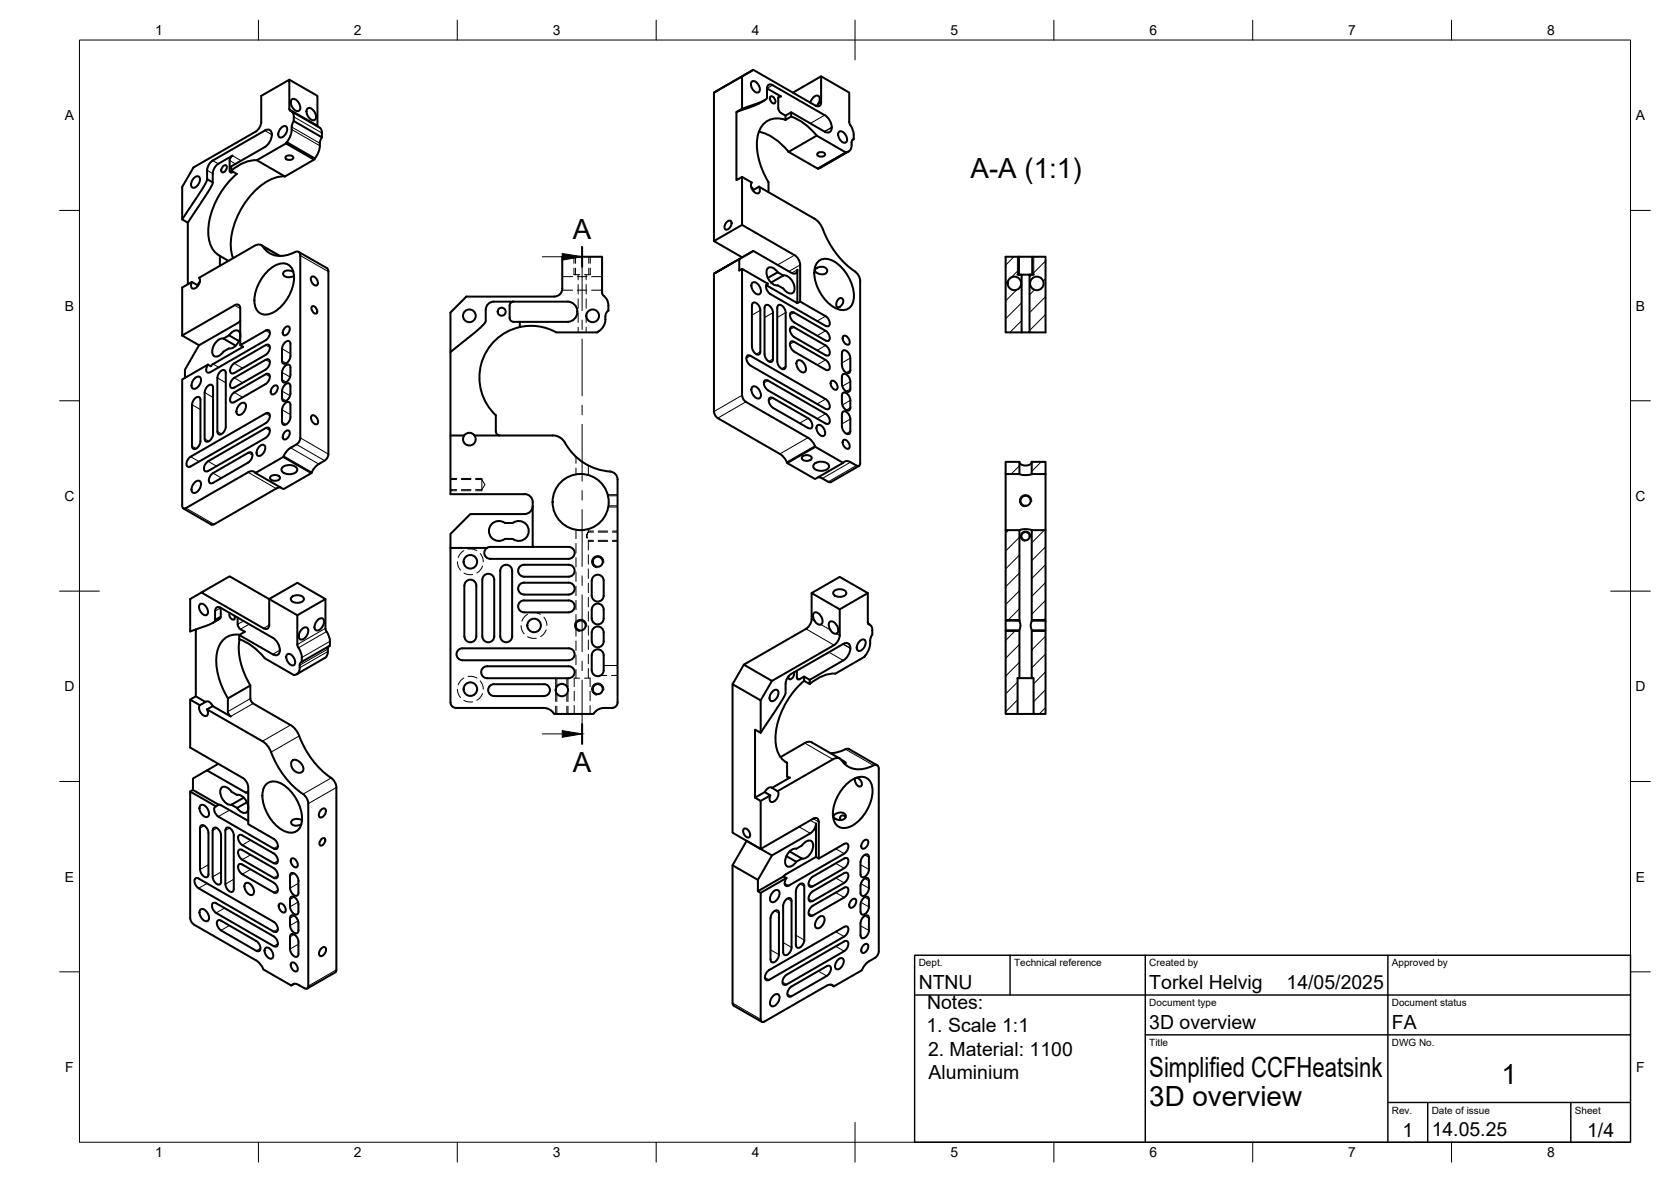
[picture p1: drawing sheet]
<svg xmlns="http://www.w3.org/2000/svg" width="420mm" height="297mm" viewBox="0 0 420 297" stroke-linecap="round" stroke-linejoin="round" font-family="sans-serif">
<defs><g id="words">
<g font-size="7">
<text x="244" y="44.8">A-A (1:1)</text>
<text x="144" y="60">A</text>
<text x="144" y="193.9">A</text>
<text x="289" y="270.6">Simplified CCFHeatsink</text>
<text x="377.5" y="272.3">1</text>
<text x="289" y="278.1">3D overview</text>
</g>
<g font-size="4.9">
<text x="231" y="248.5">NTNU</text>
<text x="289" y="248.5">Torkel Helvig</text>
<text x="323.5" y="248.5">14/05/2025</text>
<text x="233.1" y="253.5">Notes:</text>
<text x="233" y="259.4">1. Scale 1:1</text>
<text x="289" y="258.6">3D overview</text>
<text x="350" y="258.6">FA</text>
<text x="233.3" y="265.3">2. Material: 1100</text>
<text x="233.5" y="271.1">Aluminium</text>
<text x="352.6" y="285.7">1</text>
<text x="360" y="285.5">14.05.25</text>
<text x="399.1" y="285.7">1/4</text>
</g>
<g font-size="3.5">
<text x="39" y="8.8">1</text>
<text x="89" y="8.8">2</text>
<text x="139" y="8.8">3</text>
<text x="189" y="8.8">4</text>
<text x="239" y="8.8">5</text>
<text x="289" y="8.8">6</text>
<text x="339" y="8.8">7</text>
<text x="389" y="8.8">8</text>
<text x="16.3" y="30.2">A</text>
<text x="411.3" y="30.2">A</text>
<text x="16.3" y="78">B</text>
<text x="411.3" y="78">B</text>
<text x="16.2" y="125.9">C</text>
<text x="411.2" y="125.9">C</text>
<text x="16.2" y="173.7">D</text>
<text x="411.2" y="173.7">D</text>
<text x="16.3" y="221.6">E</text>
<text x="411.3" y="221.6">E</text>
<text x="16.4" y="269.4">F</text>
<text x="411.4" y="269.4">F</text>
<text x="39" y="290.8">1</text>
<text x="89" y="290.8">2</text>
<text x="139" y="290.8">3</text>
<text x="189" y="290.8">4</text>
<text x="239" y="290.8">5</text>
<text x="289" y="290.8">6</text>
<text x="339" y="290.8">7</text>
<text x="389" y="290.8">8</text>
</g>
<g font-size="2.5">
<text x="231" y="242.9">Dept.</text>
<text x="255" y="242.9">Technical reference</text>
<text x="289" y="242.9">Created by</text>
<text x="350" y="242.9">Approved by</text>
<text x="289" y="252.8">Document type</text>
<text x="350" y="252.8">Document status</text>
<text x="289" y="262.9">Title</text>
<text x="350" y="262.9">DWG No.</text>
<text x="350" y="279.9">Rev.</text>
<text x="360" y="279.9">Date of issue</text>
<text x="396" y="279.9">Sheet</text>
</g>
</g></defs>
<!-- layer: Visible -->
<g fill="none" stroke="#000" stroke-width=".51">
<path d="M189.4 17.6l-2.8 1.6M206.5 19.2l7 4.1 .1 7.6a6.1 6.1 0 0 1 1.1 4.1M70.7 32.1a.82 .82 0 0 1 1.5 0 2.08 2.08 0 0 1-1.8 2.5 1.38 1.38 0 0 1 0-2.1zM71.8 39.4l1-.4a.73 .73 0 0 1 .9 .8l-.9 .4a.73 .73 0 0 1-1-.8zM71.9 36l.2-.3 7.1 4.1-.2 .3M72.7 27.4l.3 .5a1.33 1.33 0 0 1 .9 1.4v1.1M72.7 27.4v-7.4l-7 4.1-.1 7-.3 .9-.7 .8-16 9.3-2.8 4.9v8.1l1.4 .9v15.4M72.7 20l7.1 4.1 .1 7.7M73.3 28l7 4.1a1.5 1.5 0 0 1 .6 1.3v1.1M73.3 25a1.47 1.47 0 0 1 2 1.1 1.3 1.3 0 0 1-.3 1.8 2.11 2.11 0 0 1-1.7-2.9zM73.9 30.4l7 4.1M73.9 30.4l-.5 1.1a5.8 5.8 0 0 1-1.3 4.2"/>
<path d="M77.3 27.3a1.47 1.47 0 0 1 1.9 1.1 1.3 1.3 0 0 1-.2 1.8 2.11 2.11 0 0 1-1.7-2.9zM80.4 36.6l-.3 1.6-.9 1.6M81 34.5l-.5 1.1-.1 1M179.5 23.3l9.9-5.7 15.7 8.9a.86 .86 0 0 0 1 .1 .86 .86 0 0 0 .4-.9M179.5 23.3l7.1-4.1v8.1l-1.4 .9v17.1l1.4-.8v12l-7.1 4.1zM189 20.5a1.38 1.38 0 0 1 1.8 1.1 .96 .96 0 0 1 .3 1 .96 .96 0 0 1-.8 .7 2.08 2.08 0 0 1-1.3-2.8zM190.8 33.1a13.5 13.5 0 0 1 7.5 5.1M192.2 25.2a19 19 0 0 1-5.2 2.3l-1.8 .7M192.8 22.2l.1 2.3-.5 .6-5.8 2.2M192.8 22.2l3.6 2-.3-.1-.4 .3v3.1a2.5 2.5 0 0 0 1.8 1.5M193.8 24.2a1.16 1.16 0 0 1 1 1.8 1.16 1.16 0 0 1-1-1.8zM194.3 21.4l13.1 7.5a3.4 3.4 0 0 1 1.5 4 1.09 1.09 0 0 1-1.5 .2l-8.5-4.9"/>
<path d="M194.3 21.4a.86 .86 0 0 0-1-.1 .86 .86 0 0 0-.4 .9M197.5 30.1a5.1 5.1 0 0 0-7.1 4.5 17.6 17.6 0 0 0 2.8 11.2v2.5M197.5 29l1.4-.8v1.1l-1.4 .8zM198.9 29.3a14.4 14.4 0 0 1 6.5 4.8M199.4 23.3l7.1-4.1v6.5M203.8 25.8a1.8 1.8 0 0 1 2-1.6 1.99 1.99 0 0 1-.5 2.5M205.4 34.1l7.3 4.2-7.1 4.1-7.3-4.2M205.4 34.1l-7.1 4.1M205.5 38.6l1-.4a.73 .73 0 0 1 .9 .8l-.9 .4a.73 .73 0 0 1-1-.8zM211 33.1a1.38 1.38 0 0 1 1.8 1.1 .96 .96 0 0 1 .3 1 .96 .96 0 0 1-.9 .7 2.08 2.08 0 0 1-1.2-2.8zM212.9 38.2l-7.1 4.1M213.4 38.1l-7.6 4.2"/>
<path d="M214.7 35l-.4 .2M214.7 35l-.4 .3-.2 .5a1.84 1.84 0 0 1-1.3 2.5h-.1M48.8 44.7a.82 .82 0 0 1 1.4 0 2.08 2.08 0 0 1-1.7 2.5 1.38 1.38 0 0 1 0-2.1zM52.1 42.8v2.3l-.2 .6-6.1 9.4M52.1 45l1.4 .8M52.1 42.8l.4-1.4 1-1.1 13.1-7.5a1.08 1.08 0 0 1 1.3-.1 1.08 1.08 0 0 1 .4 1.2 3.9 3.9 0 0 1-1.7 3.1l-8.5 4.8v1.1l1.4 .8M53.5 43.6v2.3l-.2 .6-6.1 9.5M54.9 41.2l3.6-2.1-.7 .9-.1 2.9 .2 .4 .7-.1M54.9 41.1l-1 1.1-.4 1.4M56.1 41.8l.7-.3a1.16 1.16 0 0 1-1 1.8 1.01 1.01 0 0 1 .3-1.5zM59.6 43.7a20.4 20.4 0 0 0-7.2 15.2 6.2 6.2 0 0 0 2.9 5.4M64.6 40.3l7.3-4.2 7.1 4-7.4 4.3z"/>
<path d="M64.6 40.3a9.4 9.4 0 0 0-6.5 2.6M71.7 44.3a11.9 11.9 0 0 0-9 5.2 19 19 0 0 0-4.6 13.5l.5 1.9M182.8 55.8a.65 .65 0 0 1 1.1-.1 1.54 1.54 0 0 1-1.5 2 1.42 1.42 0 0 1 .4-1.9zM186.6 56.5l13.2 7.6 .7 .6 .5 .9 .2 1v9.2l6.4 3.7 .8 .9a.9 .9 0 0 1 .3 1 .9 .9 0 0 1-.8 .6l-14.2-8.1a1.98 1.98 0 0 1-.9-2.5l.3-.1M186.6 44.5l2.4 1.4a1.94 1.94 0 0 0 1.7 2.7 1.17 1.17 0 0 0 .1-1.7M190.8 46.9l14 8 .8 .7 .8 .9a25.4 25.4 0 0 0 7.7 11.1l1.5 1.3 .5 .8 .2 .9v45.8l-.3 .6h-.7a3.7 3.7 0 0 0-2.6-1.1l-.6 .3M190.8 46.9l-1.4 .8-.5-.8M205.8 42.3l-.2 .1M50.1 69.8l13.9-8a1.72 1.72 0 0 1 2.7 .9 5.6 5.6 0 0 0 6.5 1.1l1-.5a.84 .84 0 0 1 .9 0 .84 .84 0 0 1 .4 .9v45.8l-.4 1.1-.5 .6M50.1 69.8a1.94 1.94 0 0 1-1.7 2.7 1.17 1.17 0 0 1-.1-1.7M50.2 70.8l-.5 .9-1.5-.8-2.4 1.4v12M57.4 65.6l-2.1-1.3v2.5"/>
<path d="M59 76.7l-13.2 7.6M59 76.7a.86 .86 0 0 1 1-.1 .86 .86 0 0 1 .4 .9M60.4 77.5v9.2l6.4-3.6 .6-.2a1.29 1.29 0 0 1 0 2l-.6 .6-13.9 8a.7 .7 0 0 1-.9 0 .7 .7 0 0 1-.1-.9l.4-1M65.7 61.6l4.7 2.7M67.4 68.1a4.9 4.9 0 0 1 4.8-1.7 3.8 3.8 0 0 1 1.7 4.3 10.7 10.7 0 0 1-5.8 8.1 2.78 2.78 0 0 1-4.1-2.3 10.5 10.5 0 0 1 3.4-8.4zM73.7 68.3a1.64 1.64 0 0 0-2.5 .5 1.8 1.8 0 0 0 2.7 .5M75.1 63.3l7 4.1M78.4 69.5a1.45 1.45 0 0 1 1.3 2.2 1.45 1.45 0 0 1-1.3-2.2zM78.5 77a1.21 1.21 0 0 1 1.1 1.8 1.21 1.21 0 0 1-1.1-1.8zM82.2 67.4l.3 .3 .1 .6v45.8l-.2 .8-.8 .9M129.1 75.8a1.01 1.01 0 0 0-1 1v3.1a1.01 1.01 0 0 0 1 1M139.4 74.5h-22.1l-4 4v45.7h18.6"/>
<path d="M145.1 78.3a2.47 2.47 0 0 1-2.4 2.6h-13.6M145.2 78.3a2.48 2.48 0 0 0-2.6-2.5h-18.4a2 2 0 0 0-2 2v2.9l-.3 .5-2.5 2.4-6.1 4.9M151.4 73.5v-9h-10v8a2 2 0 0 1-2 2M151.4 73.5l.4 .8M151.8 74.3l.9 1.1a4.7 4.7 0 0 1 .3 2.6M152.2 79.5v.7M153 78a1.75 1.75 0 0 0-.8 1.5M179.5 68.8v34.6l.4 1.1 .6 .6M179.5 60.6l7.1 4.1M186.6 67.6l-.7 .4v-2.9l3.5-2 9.7 5.5M189.2 71.1a1.47 1.47 0 0 1 1.9 1.1 1.3 1.3 0 0 1-.3 1.8 2.11 2.11 0 0 1-1.6-2.9zM189.4 63.1l-9.9 5.7 6.4-3.7"/>
<path d="M191.2 78l-.5-1.3a.9 .9 0 0 0-.6-.7 .9 .9 0 0 0-1 .4v10.8l.4 1.2a.9 .9 0 0 0 .7 .7 .9 .9 0 0 0 .9-.4l.1-10.7M192.3 77.3v-.3a.9 .9 0 0 1 .9-.4 .9 .9 0 0 1 .7 .7l.5 1.3-.1 12a.9 .9 0 0 1-.9 .3 .9 .9 0 0 1-.7-.7l-.4-1.2-.1-11.6M192.8 71.5l.3-.2-6.5-3.7v31.7l.4 1.1 .5 .6M195.4 77.4v13.4l.5 1.3a.9 .9 0 0 0 .7 .7 .9 .9 0 0 0 .9-.4l.1-.4M195.4 77.3l.1-.3a.9 .9 0 0 1 .9-.4 .9 .9 0 0 1 .7 .7l.5 1.3-.1 13.5M195.5 68.4l1.5 .8-3.1 1.8M195.5 68.4l-2.4 1.5M195.6 68.4a1.95 1.95 0 0 0-2.4-1.1 2.92 2.92 0 0 0 1.1 4.1l.4 .2a2.91 2.91 0 0 1 2.6 1.4 1.31 1.31 0 0 0 1.3 .8 1.31 1.31 0 0 0 1.1-.8 3.5 3.5 0 0 0-2.4-3.8h-.3M200.5 67.8v8.4l-7.9-4.5M200.5 67.8a.86 .86 0 0 1-.4 .9 .86 .86 0 0 1-1-.1M201.2 75.8l-.7 .4M205 67.6a1.95 1.95 0 0 1 3 .2 1.23 1.23 0 0 1-1.8 1.1 1.04 1.04 0 0 1-1.2-1.3z"/>
<path d="M205.9 65.6a3.8 3.8 0 0 1 4.6 .6 10.7 10.7 0 0 1 4.1 9.1 2.78 2.78 0 0 1-4 2.4 10.5 10.5 0 0 1-5.8-10.1l.3-.8zM210.9 75.1a.77 .77 0 0 1 1 .1 .77 .77 0 0 1 0 1.1 1.16 1.16 0 0 1-1.5 .8 1.73 1.73 0 0 1 .5-2zM255.8 69h4.1M256.2 64.5h3.3v4.5M256.2 64.5h-3.3v19h4M256.2 64.5v4.5M256.9 69v14.5h2v-14.5M259.5 64.5h3.4v19h-4M45.8 84.3l4.3 2.5M49 95.1a.88 .88 0 0 1 1.5 0 2.22 2.22 0 0 1-1.9 2.6 1.47 1.47 0 0 1 0-2.2zM52.2 97.1a.77 .77 0 0 1 1.3 0l.1 12-.5 1.2a.9 .9 0 0 1-.7 .7 .9 .9 0 0 1-.9-.4v-12l.2-.8zM52.3 91.6l-6.5 3.8 .1 32.1 .5 .3 .4-.1 15.6-9"/>
<path d="M54.7 95v13.4M54.7 94.9l.4-1.2a.9 .9 0 0 1 .7-.7 .9 .9 0 0 1 .9 .4l.1 13.8-.5 1.3a.9 .9 0 0 1-.7 .7 .9 .9 0 0 1-.9-.4v-.3M57.6 84.3l-1.4 .8 3.1 1.8M57.6 84.3l2.5 1.4M57.6 84.3a1.95 1.95 0 0 1 2.4-1.1 2.92 2.92 0 0 1-1.2 4l-.4 .3a2.91 2.91 0 0 0-2.6 1.3 1.31 1.31 0 0 1-1.2 .8 1.31 1.31 0 0 1-1.2-.8 3.5 3.5 0 0 1 2.4-3.8l.4 .1M58.6 98.9l8.2-4.9a.64 .64 0 0 1 .8 0 .64 .64 0 0 1 .3 .7l-.2 .8-.9 1-7.9 4.6a.64 .64 0 0 1-.7 0 .64 .64 0 0 1-.4-.7l.2-.8zM58.9 97.4a.64 .64 0 0 1-.7 .1 .64 .64 0 0 1-.4-.7l.2-.8 .9-1 7.9-4.6a.64 .64 0 0 1 .8-.1 .64 .64 0 0 1 .3 .7l-.2 .9-.9 .9-7.9 4.6M60.4 86.7l.7 .5-7.5 4.3-.6 .5-.7-.4M60.4 80.6l-.7 .6-9.7 5.6-3.5 6.1v2.1M66.8 89.2l.9-1a.9 .9 0 0 0 .2-1 .9 .9 0 0 0-.8-.6l-8.2 4.7-.9 1a.9 .9 0 0 0-.2 .9 .9 .9 0 0 0 .8 .7l8.2-4.7M68.7 97.2a.65 .65 0 0 1 1.1-.1 1.54 1.54 0 0 1-1.5 2 1.42 1.42 0 0 1 .4-1.9zM70.9 98.3l.5-1.3a.9 .9 0 0 1 .7-.7 .9 .9 0 0 1 .9 .4 5.9 5.9 0 0 1-.2 3l-.2 .4a.9 .9 0 0 1-.7 .7 .9 .9 0 0 1-.9-.3l-.1-2.2"/>
<path d="M71.7 82.3a.65 .65 0 0 1 1.1 0 1.54 1.54 0 0 1-1.5 1.9 1.42 1.42 0 0 1 .4-1.9zM73 89.5l-.4 1.2a.9 .9 0 0 1-.7 .7 .9 .9 0 0 1-.9-.4l-.1-3.4 .5-1.2a.9 .9 0 0 1 .7-.7 .9 .9 0 0 1 .9 .4v3.4M73 94.2l-.4 1.2a.9 .9 0 0 1-.7 .7 .9 .9 0 0 1-.9-.3 5.8 5.8 0 0 1 .1-3.1l.3-.4a.9 .9 0 0 1 .7-.7 .9 .9 0 0 1 .9 .4v2.2M130.7 80.9v1.3M139.8 83.5a13 13 0 0 0-16.8 3.7 13 13 0 0 0 1.7 17.2M152.2 80.2a4.2 4.2 0 0 1-2 3.3h-10.4M188.7 91.9l18.9 10.9M188.7 91.9l-.8-1a.9 .9 0 0 1-.3-1 .9 .9 0 0 1 .8-.6l19.2 11 .8 1a.9 .9 0 0 1 .3 .9 .9 .9 0 0 1-.8 .7l-.3-.2M189.2 97.2a1.47 1.47 0 0 1 1.9 1.1 1.3 1.3 0 0 1-.3 1.8 2.11 2.11 0 0 1-1.6-2.9zM192.2 95.7a.63 .63 0 0 1 .9-.1l14.5 8.4 .8 1a.9 .9 0 0 1 .3 .9 .9 .9 0 0 1-.8 .6l-14.8-8.4a2.02 2.02 0 0 1-.9-2.4zM199.7 81l-.9-1a.9 .9 0 0 1-.2-1 .9 .9 0 0 1 .7-.6l8.3 4.7 .8 1a.9 .9 0 0 1 .3 1 .9 .9 0 0 1-.8 .6l-8.2-4.7M199.7 88.3l-.9-1a.9 .9 0 0 1-.2-.9 .9 .9 0 0 1 .7-.6l8.3 4.7 .8 .9a.9 .9 0 0 1 .3 1 .9 .9 0 0 1-.8 .6l-8.2-4.6"/>
<path d="M199.7 84.7l-.9-1a.9 .9 0 0 1-.2-1 .9 .9 0 0 1 .7-.6l8.3 4.7 .8 1a.9 .9 0 0 1 .3 1 .9 .9 0 0 1-.8 .6l-8.2-4.7M200.5 90.7a1.47 1.47 0 0 1 1.9 1.1 1.3 1.3 0 0 1-.2 1.8 2.11 2.11 0 0 1-1.7-2.9zM209.1 95.7a1.45 1.45 0 0 1 1.3 2.2 1.45 1.45 0 0 1-1.3-2.2zM211.7 96.5l.4 1.3a.9 .9 0 0 0 .7 .7 .9 .9 0 0 0 1-.4 5.8 5.8 0 0 0-.2-3l-.2-.4a.9 .9 0 0 0-.7-.7 .9 .9 0 0 0-.9 .3l-.1 2.2M212.1 84.4a1.45 1.45 0 0 1 1.3 2.2 1.45 1.45 0 0 1-1.3-2.2zM213.8 90l-.4-1.3a.9 .9 0 0 0-.7-.7 .9 .9 0 0 0-.9 .4l-.1 3.4 .4 1.3a.9 .9 0 0 0 .7 .7 .9 .9 0 0 0 1-.4v-3.4M50.4 100.5l-.1-.4a.9 .9 0 0 0-.9-.3 .9 .9 0 0 0-.7 .7l-.4 1.2v10.4a.65 .65 0 0 0 .3 .7 .65 .65 0 0 0 .7-.1l.9-1 .2-.8v-10.4M52.3 115.9l14.5-8.3a.64 .64 0 0 1 .8-.1 .64 .64 0 0 1 .3 .7l-.2 .8-.9 1-14.5 8.4M52.3 115.9a1.83 1.83 0 0 0-.7 2.5h.7M60.3 101.6a.88 .88 0 0 1 1.5 0 2.22 2.22 0 0 1-1.9 2.7 1.47 1.47 0 0 1 0-2.3zM65.3 112.2a.8 .8 0 0 1 1.4 0 2.02 2.02 0 0 1-1.7 2.4 1.35 1.35 0 0 1 0-2.1zM66.8 106.3l-18.9 10.9a.64 .64 0 0 1-.7 .1 .64 .64 0 0 1-.3-.7l.2-.8 .8-1"/>
<path d="M66.8 106.3l.9-1a.9 .9 0 0 0 .2-.9 .9 .9 0 0 0-.8-.6l-19.2 11M68 119.8a1.54 1.54 0 0 1 2.4 .3 1.45 1.45 0 0 1-2.5 0zM71 117.5a2.63 2.63 0 0 1 3.7 .3 1.63 1.63 0 0 1-1.9 1.4 1.63 1.63 0 0 1-2-1.4zM71.2 114.8l7.1 4.1-7 4-7.1-4M71.7 108.5a.65 .65 0 0 1 1.1-.1 1.54 1.54 0 0 1-1.5 2 1.42 1.42 0 0 1 .4-1.9zM73 104.8l-.4 1.3a.9 .9 0 0 1-.7 .7 .9 .9 0 0 1-.9-.4l-.1-3.4 .5-1.3a.9 .9 0 0 1 .7-.7 .9 .9 0 0 1 .9 .4v3.4M73.1 112.5l-1.2 1.1-.7 1.2-7 4.1-.1-.2a1.3 1.3 0 0 0-1.7 0M74.5 111.7l-1.4 .8M78.5 104.4a1.45 1.45 0 0 1 1.2 2.2 1.45 1.45 0 0 1-1.2-2.2zM81.6 115.8a5.5 5.5 0 0 0-3.2 2.9l-.1 .2M113.3 109.4h3.4M119.3 109.4h19.7a4 4 0 0 1 3.7 2.9 14 14 0 0 0 10.7 6.2"/>
<path d="M119.3 109.4a1.6 1.6 0 0 1-.2 2.1 1.6 1.6 0 0 1-2.2 0 1.6 1.6 0 0 1-.2-2.1M119.3 109.4a1.6 1.6 0 0 0-2.6 0M124.7 104.4v4a1.01 1.01 0 0 0 1 1M153.4 118.5a2 2 0 0 1 1.9 2v56a1.38 1.38 0 0 1-1.4 1.4 5.8 5.8 0 0 0-3.4 .4l-1.1 .9M180.5 105.1l15.6 9M187.5 101l15.7 9 1.1 1 .7 1.3 7 4 .1-.1M194.3 100l8.9 5.1 .9 1a.9 .9 0 0 1 .2 1 .9 .9 0 0 1-.8 .6l-9.2-5.2M194.3 100a.64 .64 0 0 0-.7-.1 .64 .64 0 0 0-.3 .7l.2 .9 .8 1M201.7 114.8a1.54 1.54 0 0 1 2.4 .3 1.45 1.45 0 0 1-2.5 0zM204.7 116.7a2.63 2.63 0 0 1 3.7 .3 1.63 1.63 0 0 1-1.9 1.3 1.63 1.63 0 0 1-2-1.3zM205 112.3l-7.1 4.1-.7-1.3-1.1-1M205.5 106.9a1.34 1.34 0 0 1 1.8 1 .94 .94 0 0 1 .2 1 .94 .94 0 0 1-.8 .7 2.02 2.02 0 0 1-1.2-2.7z"/>
<path d="M205.7 120l1.1 .2M211.9 103.5a1.28 1.28 0 0 1 1.7 1l.2 .8v3.4a.9 .9 0 0 1-1 .4 .9 .9 0 0 1-.7-.7l-.4-1.2v-3.1zM212 116.3l-7.1 4.1-7-4M212.1 110.6a1.45 1.45 0 0 1 1.3 2.1 1.45 1.45 0 0 1-1.3-2.1zM213.8 100.6l-.4-1.2a.9 .9 0 0 0-.7-.7 .9 .9 0 0 0-.9 .3 5.3 5.3 0 0 0 .1 3.1l.2 .4a.9 .9 0 0 0 .7 .7 .9 .9 0 0 0 1-.4v-2.2M216 117.1l-7.1 4-.4 .1-1.7-1M252.9 116.1h3.4v3h-3.4zM252.9 119.1v14.1M256.3 119.1a4.5 4.5 0 0 0 3.1 0M256.3 116.1a1.82 1.82 0 0 0 2.9 .5l.2-.5M259.4 116.1h3.5v3h-3.5zM262.9 119.1v14.1"/>
<path d="M49 121.2a.88 .88 0 0 1 1.5 0 2.22 2.22 0 0 1-1.9 2.7 1.47 1.47 0 0 1 0-2.3zM53.6 121.3a.64 .64 0 0 1-.8 .1 .64 .64 0 0 1-.3-.7l.2-.8 .9-1 8.8-5.1 .7-.1a1.29 1.29 0 0 1-.1 1.9l-.6 .6-8.8 5.2M70.5 122.5l-1.1 .3-15.8 9.1-.4-.1-7.1-4M122.4 137.7h-9.1v38.9a1.39 1.39 0 0 0 1.3 1.3M126.9 131.4h2a2.51 2.51 0 0 1 3.4 .3 2.51 2.51 0 0 1 0 3.4 2.51 2.51 0 0 1-3.4 .3M126.9 135.4h2M126.9 131.4a2.51 2.51 0 0 0-3.3 .3 2.51 2.51 0 0 0 0 3.4 2.51 2.51 0 0 0 3.3 .3M131.9 124.2a2 2 0 0 1 2 2v11.2h9.1a1.49 1.49 0 0 1 1.5 1.5 1.49 1.49 0 0 1-1.5 1.5h-19.7a1.5 1.5 0 0 1-1.5-1.5 1.5 1.5 0 0 1 1.5-1.5h10.6M133.9 127.2a2 2 0 0 1-2 2h-13.6l-5 5v3.5M252.9 133.2h3.4v22.8h-3.4zM256.3 133.2a4.5 4.5 0 0 1 3.1 0M259.4 133.2h3.5v22.8h-3.5z"/>
<path d="M49.2 158.2v16.8l-1.4 .8v12.1l13.2 7.6M50.3 151.9a1.38 1.38 0 0 1 1.8 1 .96 .96 0 0 1 .3 1 .96 .96 0 0 1-.9 .7 2.08 2.08 0 0 1-1.2-2.7zM50.7 148.9l-2.9 1.6v8.2l4.8-1.7 1.3-.7 .2-.4v-2.3M55.5 152.7l13.1 7.6a3.4 3.4 0 0 1 1.5 4 1.09 1.09 0 0 1-1.5 .1l-8.4-4.8M55.5 152.7v2.6l-2 1.3M55.5 155l-1.4 .8M55.5 152.7a.86 .86 0 0 0-1-.1 .86 .86 0 0 0-.4 .9M55.5 152.7h.1M57.8 154a1.23 1.23 0 0 0 1 1.7 .74 .74 0 0 0 .1-1M59.8 155.2v2a2.52 2.52 0 0 0 1.8 1.6l-1.4 .8v1a14.4 14.4 0 0 1 6.4 4.8l7.4 4.2a1.55 1.55 0 0 0 1.4-1.8 1.22 1.22 0 0 1 .5-1.5M60.2 159.5a5 5 0 0 0-5.7 4.6 17.1 17.1 0 0 0 2.8 11.4M73.3 150.1a2.16 2.16 0 0 1 3.1 .3 1.43 1.43 0 0 1-1.9 1.1 1.27 1.27 0 0 1-1.4-1.1z"/>
<path d="M74.8 154.6l7-4.1-7-4-7.1 4v6.6a.86 .86 0 0 1-.4 .9 .86 .86 0 0 1-1-.1l-15.6-9 7-4.1 17.1 9.8v7.4M75.9 158.1a.88 .88 0 0 1 1.6 0 2.22 2.22 0 0 1-1.9 2.6 1.47 1.47 0 0 1 0-2.2zM79.9 155.8a.88 .88 0 0 1 1.5 0 2.22 2.22 0 0 1-1.8 2.6 1.47 1.47 0 0 1 0-2.2zM81.8 150.5l.1 7.7a6.1 6.1 0 0 1 1.1 4l-7.1 4.1M116.8 147.2v12.7M116.8 147.2a1.49 1.49 0 0 1 1.5-1.5 1.49 1.49 0 0 1 1.5 1.5v12.7a1.49 1.49 0 0 1-1.5 1.5 1.49 1.49 0 0 1-1.5-1.5M121.9 144.5a1.49 1.49 0 0 1 1.6-.1 1.49 1.49 0 0 1 .8 1.3v14.2a1.49 1.49 0 0 1-1.5 1.5 1.49 1.49 0 0 1-1.5-1.5v-14.2l.1-.5zM126.4 142.2a1.49 1.49 0 0 1 1.6-.1 1.49 1.49 0 0 1 .8 1.3v16.5a1.5 1.5 0 0 1-1.5 1.5 1.5 1.5 0 0 1-1.5-1.5v-16.5l.1-.4zM131.8 144.9h11.2M131.8 150.9h11.2M131.8 146.4h11.2M131.8 144.9a1.49 1.49 0 0 1-1.5-1.5 1.49 1.49 0 0 1 1.5-1.5h11.2a1.49 1.49 0 0 1 1.5 1.5 1.49 1.49 0 0 1-1.5 1.5"/>
<path d="M131.8 150.9a1.5 1.5 0 0 0-1.5 1.5 1.5 1.5 0 0 0 1.5 1.5h11.2a1.49 1.49 0 0 0 1.5-1.5 1.49 1.49 0 0 0-1.5-1.5M131.8 146.4a1.5 1.5 0 0 0-1.5 1.5 1.5 1.5 0 0 0 1.5 1.5h11.2a1.49 1.49 0 0 0 1.5-1.5 1.49 1.49 0 0 0-1.5-1.5M148.8 158.9v2.3a1.49 1.49 0 0 0 1.5 1.5 1.49 1.49 0 0 0 1.5-1.5v-2.3M148.8 158.9a1.49 1.49 0 0 1 1.5-1.5 1.49 1.49 0 0 1 1.5 1.5M149.4 144.7a1.49 1.49 0 0 1 1.6-.1 1.49 1.49 0 0 1 .8 1.3v3.8a1.49 1.49 0 0 1-1.5 1.5 1.49 1.49 0 0 1-1.5-1.5v-3.8l.1-.5zM149.4 152a1.49 1.49 0 0 1 1.6-.2 1.49 1.49 0 0 1 .8 1.4v2.2a1.5 1.5 0 0 1-1.5 1.5 1.5 1.5 0 0 1-1.5-1.5l.1-2.7zM204.1 149l7 4.1v7l-.4 .9-.6 .8-16 9.3-7.1-4.1 16-9.2 .7-.8 .3-1zM204.1 149l7-4 7.1 4M204.7 154a1.75 1.75 0 0 1 2.1 1.6 .91 .91 0 0 1-.3 1.3 .91 .91 0 0 1-1.3-.4 2.13 2.13 0 0 1-.5-2.5zM208.6 156.3a1.75 1.75 0 0 1 2.1 1.6 .91 .91 0 0 1-.3 1.3 .91 .91 0 0 1-1.3-.4 2.13 2.13 0 0 1-.5-2.5zM209.7 148.6a2.16 2.16 0 0 1 3.1 .3 1.43 1.43 0 0 1-1.9 1.1 1.27 1.27 0 0 1-1.4-1.1zM211.1 153.1l7.1-4.1v7.4l.3 .5a1.32 1.32 0 0 1 .8 1.5v1.1l-.5 1.1a6.3 6.3 0 0 1-1.4 4.5l-7.4 4.2a9.4 9.4 0 0 0-6.4 2.6"/>
<path d="M218.3 156.7l.4 .3M252.9 158.4h3.4v12h-.4v9h-3zM252.9 156v2.4M256.3 156a2.99 2.99 0 0 1 0 2.4M259.4 158.4h3.5v21h-3v-9h-.5zM259.4 156a2.99 2.99 0 0 0 0 2.4M262.9 156v2.4M49.2 175l2.5 1.4-1.5 .8-2.4-1.4M50.3 177.2a1.94 1.94 0 0 0 1.6 2.7 1.17 1.17 0 0 0 .2-1.7M51.7 176.4a1.38 1.38 0 0 1 1.8 1M52.1 178.3l13.9 8 .9 .6 .7 1a25.4 25.4 0 0 0 7.8 11.1l1.5 1.2 .4 .9 .2 .9v45.8l-.3 .6h-.6a3.7 3.7 0 0 0-2.7-1.2l-.7 .5-7-4.1-.7-1.2-1.1-1.1-15.6-9-.8-.9-.2-.7v-31.8l6.5 3.7 .7-.4M53.5 177.4l4.5 2.6-.5-.5-.2-.7"/>
<path d="M53.5 177.4l-1.4 .9M57.3 175.5l5.6-3.2v3.3l.5 1 9.6 5.6M57.3 175.5v3.3M60.2 160.7a16.9 16.9 0 0 0 2.8 11.6M72.2 164.5a1.38 1.38 0 0 1 1.8 1 .96 .96 0 0 1 .3 1.1 .96 .96 0 0 1-.8 .6 2.08 2.08 0 0 1-1.3-2.7zM74.8 162v.2a6.2 6.2 0 0 1 1.1 4.1M81.7 165.3l-7.1 4.1M82.6 162.4l-.3 2.1-.6 .8M114.6 177.9h22.1l1.4 .4 1.2 1.1h9.9l.2-.2M116.3 165.9h26.7M121.4 167.9l1.1-.5h20.5a1.49 1.49 0 0 1 1.5 1.5 1.49 1.49 0 0 1-1.5 1.5h-20.5a1.49 1.49 0 0 1-1.4-.9 1.49 1.49 0 0 1 .3-1.6zM124.2 174.9h12.6"/>
<path d="M136.8 174.9a1.48 1.48 0 0 0 1.5-1.5 1.48 1.48 0 0 0-1.5-1.5h-12.6a1.49 1.49 0 0 0-1.5 1.5 1.49 1.49 0 0 0 1.5 1.5M143 165.9a1.49 1.49 0 0 0 1.5-1.5 1.49 1.49 0 0 0-1.5-1.5h-26.7a1.49 1.49 0 0 0-1.5 1.5 1.49 1.49 0 0 0 1.5 1.5M149.1 163.8a1.49 1.49 0 0 1 1.7-.5 1.49 1.49 0 0 1 1 1.4v3.7a1.5 1.5 0 0 1-1.5 1.5 1.5 1.5 0 0 1-1.5-1.4v-3.8zM184.2 171.9l7.1 4.1v8.2l-1.5-.8v17.1l1.5 .8v12l-7.1-4zM187 167l-2.8 4.9M194.1 171.1l-2.8 4.9M194.3 173.7a.82 .82 0 0 1 1.4 0 2.08 2.08 0 0 1-1.8 2.5 1.38 1.38 0 0 1 .1-2.1zM197.5 171.8v2.3l-.2 .6-6 9.5M199.6 169a1.18 1.18 0 0 1-1.2 1.6l-.1-.7M200.4 168.6v1.6l.2 .5h.5l1.1-.7M202.2 170l1.4 .8v1.1l-1.4-.8zM202.2 171.1a20.4 20.4 0 0 0-7.2 15.2 6.2 6.2 0 0 0 2.9 5.4"/>
<path d="M212 166l-8.4 4.8M212 166a3.4 3.4 0 0 0 1.6-4 1.09 1.09 0 0 0-1.6-.2l-13 7.5-1 1.1-.5 1.4M216.2 161.1a.82 .82 0 0 1 1.4 0 2.08 2.08 0 0 1-1.7 2.5 1.38 1.38 0 0 1 0-2.1zM255.9 179.4h4M256.3 170.4h3.1M48.5 198.5l-.7 .4M54.9 191.9l-2.9 1.7M61 195.5l1 1 .4 1.4M62.4 197.9v9.2l6.4 3.7 .9 1a.9 .9 0 0 1 .2 1 .9 .9 0 0 1-.7 .6l-.4-.2M62.4 199.3l-.7-.2-9.7-5.5-3.5 2.1v2.8l6.5 3.7M67.1 196.9a3.8 3.8 0 0 1 4.7 .7 10.7 10.7 0 0 1 4.1 9.1 2.78 2.78 0 0 1-4 2.3 10.5 10.5 0 0 1-5.8-10.1l.2-.8zM73.1 182.2l.8 .7 .8 .9a25.4 25.4 0 0 0 7.7 11.1l1.5 1.2 .5 .9 .2 .9v45.8l-.3 .6-7.1 4.1"/>
<path d="M73.4 191.2a1.4 1.4 0 0 1 2.2 .5 1.56 1.56 0 0 1 .2 2.4 2.05 2.05 0 0 1-2.1-.7 2.05 2.05 0 0 1-.3-2.2zM194.1 198l1.4 .8M194.1 198a1.38 1.38 0 0 0-1.8 1.1M195.5 198.8a1.94 1.94 0 0 1-1.6 2.7 1.17 1.17 0 0 1-.2-1.6M197.5 191.4l.4 .3 .1 3.6 .3 .2 .3-.1M198.6 195.4l-4.5 2.6M202.4 186.7l-6.1 3.6M202.4 186.7l1.1-.3 .6 .2 7.1 4M209.4 190.8l-13.9 8M209.4 190.8a1.73 1.73 0 0 1 2.7 .9 5.6 5.6 0 0 0 6.5 1.1l1-.5a.84 .84 0 0 1 1 0 .84 .84 0 0 1 .4 .9v45.9l-.2 .7a3.6 3.6 0 0 1-2.3 1.8M211.6 191l1.1 .7-.5 .1M212.8 197.1a4.9 4.9 0 0 1 4.8-1.7 3.8 3.8 0 0 1 1.7 4.3 10.7 10.7 0 0 1-5.8 8.1 2.78 2.78 0 0 1-4-2.3 10.5 10.5 0 0 1 3.3-8.4z"/>
<path d="M213.5 188.2l7 4.1M213.5 188.2a1.6 1.6 0 0 0-1.6 .4l-1.9 .6-1.2 .1M215.5 195.4a1.54 1.54 0 0 1 1 2.2 1.48 1.48 0 0 1-1.5-2M50.4 202.4a1.47 1.47 0 0 1 1.9 1.1 1.3 1.3 0 0 1-.2 1.8 2.11 2.11 0 0 1-1.7-2.9zM52.4 219.7v.4a.9 .9 0 0 1-1 .3 .9 .9 0 0 1-.7-.7l-.4-1.2 .1-10.8a.9 .9 0 0 1 .9-.3 .9 .9 0 0 1 .7 .7l.4 1.2v10.4M53.7 208.1a1.28 1.28 0 0 1 1.7 1l.2 .8-.1 12a.9 .9 0 0 1-.9 .4 .9 .9 0 0 1-.7-.7l-.4-1.3v-11.6zM54.3 202.6a1.3 1.3 0 0 0 .1 2.1l.5 .5M54.9 205.2l13.9 8.1M55 202.2l.6 .2 6.8 3.9M56.7 208.7v13.5M56.7 208.7v-.4a.9 .9 0 0 1 1-.3 .9 .9 0 0 1 .7 .7l.4 1.2-.1 13.9a.9 .9 0 0 1-.9 .3 .9 .9 0 0 1-.7-.7l-.4-1.2M58.2 202.2l1.4 .8"/>
<path d="M58.2 202.2a3.1 3.1 0 0 1-2.8-3.2 1.13 1.13 0 0 1 .6-1.3 1.13 1.13 0 0 1 1.4 .4l.8 .9 1.4 .8a3.1 3.1 0 0 1 2.8 3.2 1.13 1.13 0 0 1-.6 1.3 1.13 1.13 0 0 1-1.4-.4l-.8-.9M60.1 209.9l.5-.1 .3 .1 7.9 4.6 .9 1a.9 .9 0 0 1 .2 .9 .9 .9 0 0 1-.7 .6l-8.3-4.6-.8-1a1.35 1.35 0 0 1 0-1.5zM60.1 213.6l.5-.1 .3 .1 7.9 4.5 .9 1a.9 .9 0 0 1 .2 1 .9 .9 0 0 1-.7 .6l-8.3-4.7-.8-1a1.35 1.35 0 0 1 0-1.4zM61.3 200.5l-3.1 1.7M62.1 201.6l-2.5 1.4M73.4 215.7a1.45 1.45 0 0 1 1.2 2.2 1.45 1.45 0 0 1-1.2-2.2zM75.9 206.1a1.84 1.84 0 0 0-2.7 .6 1.64 1.64 0 0 0 2.5 .5M80.8 210.9l.8-.3a1.21 1.21 0 0 1-1.1 1.9 1.05 1.05 0 0 1 .3-1.6zM80.8 203.5a.65 .65 0 0 1 1.1-.1 1.54 1.54 0 0 1-1.5 2 1.42 1.42 0 0 1 .4-1.9zM184.2 217.5v34.8l.3 .4 7 4.1M187.1 208.2a1.45 1.45 0 0 1 1.3 2.2 1.45 1.45 0 0 1-1.3-2.2zM187.7 211.3l-3.5 6.2 6.4 3.6"/>
<path d="M187.7 211.3l6.4 3.7M189.8 200.5l2.5-1.4 1.4 .8-2.4 1.4M197.7 215.1l2.5 1.5M198.5 214l3.1 1.8M201.6 215.8l-1.4 .8M201.6 215.8a3.1 3.1 0 0 0 2.9-3.3 1.13 1.13 0 0 0-.7-1.3 1.13 1.13 0 0 0-1.4 .4 4.2 4.2 0 0 1-3 1.8 3.5 3.5 0 0 0-1.8 4 1.4 1.4 0 0 0 2.2-.4l.4-.4M203.8 209.4l-9.7 5.6-3.5 6.1v2.9l6.4-3.8 .7 .4M204.4 205.7l-13.1 7.6M204.5 205.7a.86 .86 0 0 1 1-.1 .86 .86 0 0 1 .4 1v9.2l6.4-3.7 .6-.2a1.29 1.29 0 0 1 0 2l-.6 .6-14 8.1a.7 .7 0 0 1-.8-.1 .7 .7 0 0 1-.2-.9l.5-1M205.2 207v8.4l-7.6 4.3-.6 .5M205.2 215.4l.7 .4M205.2 207l-.4 1.3-1 1.1"/>
<path d="M209.8 204.7a1.9 1.9 0 0 1 2.9 .2 1.49 1.49 0 0 1-2.4 1 .67 .67 0 0 1-.7-.4 .67 .67 0 0 1 .2-.8zM212.6 205.5a.67 .67 0 0 0-1-.5 .67 .67 0 0 0-.1 1.1M216.4 219.7v.4a.9 .9 0 0 0 1 .3 .9 .9 0 0 0 .7-.7l.4-1.2-.1-3.4a.9 .9 0 0 0-.9-.4 .9 .9 0 0 0-.7 .7l-.4 1.3v3M217.2 211.3a.65 .65 0 0 1 1.1 0 1.54 1.54 0 0 1-1.5 1.9 1.42 1.42 0 0 1 .4-1.9zM49.9 223.2l-.8-1a.9 .9 0 0 1-.3-.9 .9 .9 0 0 1 .8-.7l19.2 11.1 .9 .9a.9 .9 0 0 1 .2 1 .9 .9 0 0 1-.7 .6l-19.3-11M50.4 228.6a1.47 1.47 0 0 1 1.9 1.1 1.3 1.3 0 0 1-.2 1.8 2.11 2.11 0 0 1-1.7-2.9zM54.3 227l14.5 8.3 .9 1a.9 .9 0 0 1 .2 1 .9 .9 0 0 1-.7 .6l-.4-.1M54.3 229.4l14.5 8.4M54.3 227a.7 .7 0 0 0-.9 0 .7 .7 0 0 0-.1 .9l.3 .7 .7 .8M55.6 233.8l-.9-1a.9 .9 0 0 1-.2-1 .9 .9 0 0 1 .7-.6l9.2 5.3 .9 1a.9 .9 0 0 1 .3 .9 .9 .9 0 0 1-.8 .6l-9.2-5.2M61.7 222a1.47 1.47 0 0 1 1.9 1.1 1.3 1.3 0 0 1-.2 1.8 2.11 2.11 0 0 1-1.7-2.9zM66.7 238.3a1.34 1.34 0 0 1 1.8 1 .94 .94 0 0 1 .3 1 .94 .94 0 0 1-.8 .6 2.02 2.02 0 0 1-1.3-2.6z"/>
<path d="M68.8 224.2a.64 .64 0 0 0 .8 .1 .64 .64 0 0 0 .3-.7l-.2-.8-.9-1-7.9-4.6a.64 .64 0 0 0-.7 0 .64 .64 0 0 0-.3 .6l.2 .9 .8 1 7.9 4.6M70.3 227.1a1.45 1.45 0 0 1 1.3 2.2 1.45 1.45 0 0 1-1.3-2.2zM72.9 223.2l.5 1.2a.9 .9 0 0 0 .7 .7 .9 .9 0 0 0 .9-.4v-3.4l-.4-1.2a.9 .9 0 0 0-.7-.7 .9 .9 0 0 0-.9 .4l-.1 3.4M72.9 235.4l.1-.3a.9 .9 0 0 1 .9-.4 .9 .9 0 0 1 .7 .7l.4 1.3v3a.64 .64 0 0 1-.3 .7 .64 .64 0 0 1-.7-.1l-.6-.6-.4-.8-.1-3.5M75 227.3v1.8M75 227.3l-.4-1.3a.9 .9 0 0 0-.7-.7 .9 .9 0 0 0-.9 .4 5.3 5.3 0 0 0 .1 3l.3 .4a.9 .9 0 0 0 .7 .7 .9 .9 0 0 0 .9-.3v-.4M75 233.8v.4a.9 .9 0 0 1-.9 .3 .9 .9 0 0 1-.7-.7 3.9 3.9 0 0 1-.5-3.1l.1-.3a.9 .9 0 0 1 .9-.4 .9 .9 0 0 1 .7 .7 3.9 3.9 0 0 1 .4 3.1M80.8 238.3a.65 .65 0 0 1 1.1 0 1.54 1.54 0 0 1-1.4 1.9 1.42 1.42 0 0 1 .3-1.9zM190.6 224l.7 .4M194.4 224.1a.88 .88 0 0 1 1.6 0 2.22 2.22 0 0 1-1.9 2.6 1.47 1.47 0 0 1 0-2.2zM195.9 239.9l-.5 1.2a.9 .9 0 0 1-.7 .7 .9 .9 0 0 1-.9-.3v-10.8l.4-1.2a.9 .9 0 0 1 .7-.7 .9 .9 0 0 1 .9 .3l.1 10.8M196.9 227.7l.1 12a.9 .9 0 0 0 .9 .3 .9 .9 0 0 0 .7-.7l.4-1.2"/>
<path d="M196.9 227.6l.5-1.2a.9 .9 0 0 1 .7-.7 .9 .9 0 0 1 .9 .4v12M197.7 220.6l-6.4 3.8 .1 32.1 .5 .3 .3-.1 15.6-9M200.1 224v13.5M200.1 224l.5-1.3a.9 .9 0 0 1 .7-.7 .9 .9 0 0 1 .9 .4v13.8l-.4 1.3a.9 .9 0 0 1-.7 .7 .9 .9 0 0 1-.9-.4l-.1-.3M204 227.9l8.3-4.8a.64 .64 0 0 1 .7-.1 .64 .64 0 0 1 .3 .7l-.2 .8-.8 1-7.9 4.6a.64 .64 0 0 1-.8 0 .64 .64 0 0 1-.3-.6l.2-.9zM204.4 222.7a.64 .64 0 0 1-.8 .1 .64 .64 0 0 1-.3-.7l.2-.8 .8-1 8-4.6a.64 .64 0 0 1 .7 0 .64 .64 0 0 1 .3 .6l-.2 .9-.8 1-8 4.6M205.8 230.6a.88 .88 0 0 1 1.5 .1 2.22 2.22 0 0 1-1.9 2.6 1.47 1.47 0 0 1 0-2.3zM212.3 239l-14.5 8.4M212.3 239l.8-1a.9 .9 0 0 0 .3-.9 .9 .9 0 0 0-.8-.6l-14.8 8.4M212.3 221.9l.8-1a.9 .9 0 0 0 .3-1 .9 .9 0 0 0-.8-.6l-8.3 4.7-.8 1a.9 .9 0 0 0-.3 .9 .9 .9 0 0 0 .8 .7l8.3-4.7M214.1 226.2a.65 .65 0 0 1 1.1-.1 1.54 1.54 0 0 1-1.4 2 1.42 1.42 0 0 1 .3-1.9zM216.4 232l.4-1.3a.9 .9 0 0 1 .7-.7 .9 .9 0 0 1 .9 .4l.1 3.4-.4 1.3a.9 .9 0 0 1-.7 .7 .9 .9 0 0 1-1-.4v-3.4"/>
<path d="M217.1 225.7a.77 .77 0 0 1 1.3 0 5.8 5.8 0 0 1-.1 3l-.2 .4a.9 .9 0 0 1-.7 .7 .9 .9 0 0 1-1-.3 5.8 5.8 0 0 1 .2-3.1zM217.2 237.5a.65 .65 0 0 1 1.1 0 1.54 1.54 0 0 1-1.5 1.9 1.42 1.42 0 0 1 .4-1.9zM218.5 221.4l-.1-.4a.9 .9 0 0 0-.9-.4 .9 .9 0 0 0-.7 .7 4 4 0 0 0-.4 3.1 .65 .65 0 0 0 .3 .7 .65 .65 0 0 0 .7-.1l.7-.6a3.9 3.9 0 0 0 .4-3M73.4 241.9a1.45 1.45 0 0 1 1.2 2.2 1.45 1.45 0 0 1-1.2-2.2zM74 247.2l-.8 .5M193.4 243.8l-.9 1a.9 .9 0 0 0-.2 .9 .9 .9 0 0 0 .8 .6l19.2-10.9 .8-1a.9 .9 0 0 0 .3-1 .9 .9 0 0 0-.8-.6l-19.2 11M194.4 250.2a.88 .88 0 0 1 1.6 .1 2.22 2.22 0 0 1-1.9 2.6 1.47 1.47 0 0 1 0-2.3zM197.8 244.9a1.83 1.83 0 0 0-.8 2.6l.8-.1M207.9 245.2l.8-.9a.9 .9 0 0 0 .3-1 .9 .9 0 0 0-.8-.6l-9.2 5.2-.8 1a.9 .9 0 0 0-.3 1 .9 .9 0 0 0 .8 .6l9.2-5.2M208.9 247.4l.8 .5M210.7 241.2a.8 .8 0 0 1 1.4 0 2.02 2.02 0 0 1-1.7 2.4 1.35 1.35 0 0 1 0-2.1zM218.5 241.6l-1.1 1-.7 1.2-7 4.1-.1-.1a1.3 1.3 0 0 0-1.7-.1"/>
<circle cx="118" cy="79.4" r="1.6"/>
<circle cx="126.1" cy="78.3" r="1.01"/>
<circle cx="149" cy="79.4" r="1.6"/>
<circle cx="255.1" cy="71.2" r="1.7"/>
<circle cx="260.7" cy="71.2" r="1.7"/>
<circle cx="146" cy="126.2" r="7.1"/>
<circle cx="257.9" cy="125.8" r="1.26"/>
<circle cx="257.9" cy="134.8" r="1.03"/>
<circle cx="118.3" cy="141.2" r="1.7"/>
<circle cx="134.3" cy="157.2" r="1.7"/>
<circle cx="146" cy="157.2" r="1.26"/>
<circle cx="150.3" cy="141.2" r="1.26"/>
<circle cx="118.3" cy="173.2" r="1.7"/>
<circle cx="141.3" cy="173.4" r="1.56"/>
<circle cx="150.3" cy="173.2" r="1.26"/>
</g>
<!-- layer: Hidden -->
<g fill="none" stroke="#000" stroke-width=".25">
<path d="M141.3 72.9h2.7M141.4 69.5h2.6M144.3 69h1.5M144.7 64.5v1.7M144.7 67.4v1.6M145.2 72.9h2.4M145.2 69.5h2.4M145.4 69v1.3M145.4 71.5v2.4M145.4 75.1v2.4M145.4 78.7v2.3M147 69h1.4"/>
<path d="M147.4 69v1.3M147.4 71.5v2.4M147.4 75.1v2.4M147.4 78.7v2.3M148 64.5v1.7M148 67.4v1.6M148.7 72.9h2.7M148.8 69.5h2.6M145.4 82.2v1.3M147.4 82.2v1.3M144.8 114.8v1.6M144.8 117.6v1.6"/>
<path d="M147.9 117v2.4M113.3 120.5h1.5M113.3 123h1.5M116 120.5h2.4M116 123h2.4M116.6 138.4l-.8 .6-.6 1.1M117.7 138l1.5 .1 .7 .3M119.6 120.5h1.6l.7 1.3-.7 1.2h-1.6M120.8 139.1l.5 1.1 .2 1M121.2 120.2v3.1M144.8 133.1v2.3M144.8 136.6v2.4"/>
<path d="M147.9 133.7l-.4 .9 .1 .7-.1-.8zM147.9 133v.7h1.3M147.9 139.4v2.4M149.2 135.8h-1.3v2.4M150.4 135.8h2.4M150.4 133.7h2.4M152.8 124.6h2.5M153 127.1h2.3M154 135.8h1.3M154 133.7h1.3M115 141.2l.3 1.3 .5 .8M116.6 144l1 .4h1.3"/>
<path d="M121.3 142.3l-.4 .8-1 .9M131 157.2l.3 1.3 .5 .8M132.6 154.4l-.8 .6-.6 1.1M133.7 154l1.5 .1 .7 .3M136.8 155.1l.6 1.1 .1 1M137.3 158.3l-.4 .8-1 .9M144.8 140.2v2.3M144.8 143.7v2.4M144.8 147.3v2.4M144.8 150.9v2.4M144.8 154.4v2.3M144.8 157.7v2.2"/>
<path d="M147.9 143v2.4M147.9 146.5v2.4M147.9 150.1v2.4M147.9 153.7v2.4M147.9 157.3v2.3M115 173.2l.3 1.3 .5 .8M116.6 170.4l-.8 .6-.6 1.1M116.6 176l1 .4h1.3M117.7 170h1l1.2 .4M120.8 171.1l.5 1.1 .2 1M121.3 174.3l-.4 .8-1 .9M132.7 160l.9 .4h1.3"/>
<path d="M139.7 174.3h.3v2M140 170.4v2.1h-.3M140 177.5v1.9M142.5 170.4v2.1h.3M142.5 177.5v1.9M142.8 174.3h-.3v2M144.4 173.7v2.4M144.4 177.3v2.1M144.8 161.1v2.4M144.8 164.6v2.4M144.8 168.2v2.2M145.8 170.4h-1.4v2.1"/>
<path d="M147 170.4h1.4v2.1M147.9 160.8v2.4M147.9 164.4v2.4M147.9 168v2.4M148.4 173.7v2.4M148.4 177.3v2.1M151 169.7h1.5M151.8 167.2h3.5M153.8 169.7h1.5"/>
</g>
<!-- layer: Hidden Narrow -->
<g fill="none" stroke="#000" stroke-width=".25">
<path d="M144.3 64.5v1.7M144.3 67.4v1.6M148.4 64.5v1.7M148.4 67.4v1.6M113.3 120.2h1.5M113.3 123.3h1.5M116 120.2h2.4M116 123.3h2.4M119.6 120.2h1.6M119.6 123.3h1.6M147.9 136h1.3M147.9 133.5h1.3"/>
<path d="M150.4 136h2.4M150.4 133.5h2.4M152.8 124.3h2.5M152.9 127.4h2.4M154 136h1.3M154 133.5h1.3M139.7 170.4v2.1M139.7 174.3v2M139.7 177.5v1.9M142.8 170.4v2.1M142.8 174.3v2M142.8 177.5v1.9"/>
</g>
<!-- layer: Visible Narrow -->
<g fill="none" stroke="#000" stroke-width=".25">
<path d="M58.4 39.1l2.2 1.3M66.6 32.8l1.7 1M72 35.9l7.1 4.1M72.7 27.4l7.1 4.1M73.3 32.5l7.1 4.1M73.3 31.9l7.1 4.1M73.9 29.4l7 4M194.3 21.4l-1.5 .8M196.4 24.2l-.7 .5M206.5 25.7l-.8 .5M207.3 28.9l-3.5 2.1M209.1 32.1l-1.8 1"/>
<path d="M209.1 32l-1.8 1M212.8 38.3l-7.1 4.1M52.1 42.8l1.4 .8M53.5 40.4l1.4 .8M57.7 42.9l.7 .4M57.7 40.4l1.5 .8M59 76.7l1.4 .8M66.1 62l4 2.3M75.5 64.2l7.1 4.1M191.2 78l-2.1 1.2M192.9 71.8l-.3 .2M194.4 78.6l-2.2 1.2"/>
<path d="M197.5 78.6l-2.1 1.2M199.7 78.6l-1.1 .6M199.8 64.1l-4.3 2.5M200.5 67.8l-1.4 .8M201.2 66.6l-2.8 1.6M207.6 79.5l-2.1 1.2M255.8 64.5v4.5M259.9 64.5v4.5M51.5 98.6l2.1 1.3M53.6 91.5l1.4 .8M54.7 95l2.1 1.2M58.9 91.3l2.1 1.2"/>
<path d="M58.9 98.6l2.1 1.3M58.9 95l2.1 1.2M66.8 86.7l1.1 .6M66.8 83.1l1.1 .6M66.8 94.1l1.1 .6M66.8 90.4l1.1 .6M70.9 87.6l2.1 1.3M70.9 90.7l1.1 .6M70.9 93.6l2 1.1M70.9 95.4l1.1 .6M70.9 98.3l2 1.1M186.6 99.3l-7.1 4.1"/>
<path d="M188.7 89.4l-1.1 .6M191.2 88.4l-1.1 .6M193.1 95.6l-1.1 .7M194.4 90.2l-1.1 .6M197.5 92.1l-1 .6M199.7 85.9l-1.1 .6M199.7 82.2l-1.1 .7M207.6 83.1l-2.1 1.3M207.6 90.5l-2.1 1.2M207.6 86.8l-2.1 1.2M213.8 90l-2.1 1.2M213.8 93.1l-1.1 .6"/>
<path d="M213.8 95.9l-2 1.2M213.8 97.8l-1.1 .6M47.9 114.8l2.2 1.2M48.3 101.7l2.1 1.2M48.3 112.1l1 .6M51.5 110.3l1 .6M52.3 115.9l2.1 1.2M53.6 118.9l2.1 1.2M54.7 108.4l1 .7M62.4 118.7l7 4.1M62.4 113.8l1.1 .6M66.8 107.6l1.1 .6"/>
<path d="M66.8 103.9l1.1 .6M70.9 103l2.1 1.2M70.9 106.1l1.1 .6M70.9 100.1l1.1 .6M71.3 114.6l7.1 4.1M73.1 112.5l7 4.1M74.5 111.7l7.1 4.1M75.5 110l7.1 4.1M187.5 101l-7 4.1M194.3 100l-1 .6M203.2 110l-7.1 4.1M203.2 105.1l-2.1 1.2"/>
<path d="M204.9 112l-7.1 4.1M207.6 104l-2.1 1.2M207.6 100.3l-2.1 1.2M213.8 105.3l-2.1 1.2M213.8 108.4l-1.1 .6M213.8 100.6l-2 1.2M213.8 102.5l-1.1 .6M213.8 116.1l-7 4.1M215.3 117l-7 4.1M46.8 127.7l7 4.1M259.1 135a1.29 1.29 0 0 0-1-1.5 1.29 1.29 0 0 0-1.5 1 1.29 1.29 0 0 0 1 1.5M259.4 126.1a1.54 1.54 0 0 0-1.2-1.8 1.54 1.54 0 0 0-1.8 1.3 1.54 1.54 0 0 0 1.2 1.8"/>
<path d="M55.5 152.7l-1.4 .9M61.2 156l-1.4 .9M62.7 156.9l-2.2 1.2M67.7 157.1l-1.4 .8M81.8 157.9l-7 4.1M82.1 158.7l-7.1 4.1M147.5 157.4a1.53 1.53 0 0 0-1.2-1.7 1.53 1.53 0 0 0-1.8 1.2 1.53 1.53 0 0 0 1.2 1.8M151.8 141.4a1.53 1.53 0 0 0-1.2-1.7 1.53 1.53 0 0 0-1.8 1.2 1.53 1.53 0 0 0 1.2 1.8M202.6 158l7.1 4.1M204.1 155.6l.8 .4M206.4 156.9l2.4 1.4M210.4 159.2l.7 .5"/>
<path d="M218.3 156.8l.2 .1M252.9 155.7h3.4M252.9 158.7h3.4M259.4 155.7h3.5M259.4 158.7h3.5M62.9 175.6l-5.6 3.2M63.6 176.8l-5.6 3.3M70.4 163.4l-1.8 1M82.4 163.7l-7 4.1M82.4 163.1l-7 4.1M83 161.2l-7.1 4M151.8 173.4a1.53 1.53 0 0 0-1.2-1.7 1.53 1.53 0 0 0-1.8 1.2 1.53 1.53 0 0 0 1.2 1.8"/>
<path d="M200.4 170.3l.7 .4M208.4 163.9l3.6 2.1M212 161.9l1.8 1M212 161.8l1.8 1.1M62.4 198.7l-.7 .4M73 182.2l-7 4.1M75.2 184.9l-7 4.1M83.3 195.5l-7.1 4.1M84.6 197.9l-7.1 4.1M197.9 195l.7 .4M202.4 186.7l7 4.1M212.6 188.3l7 4"/>
<path d="M51.4 207.5l-1.1 .6M52.4 217.3l-2.1 1.2M54.5 208.1l-1 .6M55.6 219.1l-2.1 1.3M57.7 203.6l-2.8 1.6M57.7 208.1l-1 .6M63 211.1l-2.1 1.3M63 218.5l-2.1 1.2M63 214.8l-2.1 1.2M69.9 216.3l-1.1 .6M69.9 212.6l-1.1 .7M69.9 220l-1.1 .6"/>
<path d="M74 219.5l-1.1 .6M200.9 207.8l2.9 1.6M203.8 206.1l1.4 .9M204.4 205.7l1.5 .9M210.1 217l2.2 1.2M210.1 213.3l2.2 1.2M216.4 217.3l2.1 1.2M217.4 214.8l1.1 .6M52.1 222l-2.2 1.2M56.5 228.2l-2.2 1.2M57.7 232.6l-2.1 1.2M58.8 221l-2.1 1.2"/>
<path d="M65.5 238.3l-1.1 .6M69.9 237.2l-1.1 .6M69.9 233.5l-1.1 .6M69.9 223.7l-1.1 .6M74 225.4l-1.1 .6M74 234.8l-1.1 .6M74 230.1l-1.1 .6M75 226.7l-2.1 1.2M75 231.4l-2.1 1.2M75 222l-2.1 1.2M75 237.3l-2.1 1.2M193.7 238.7l2.2 1.2"/>
<path d="M194.8 228.9l1.1 .6M196.9 236.9l2.1 1.2M197.3 221.9l1 .7M198 225.8l1 .6M200.1 235l2.1 1.2M201.2 222.2l1 .6M203.3 222.2l1 .6M203.3 229.5l1 .6M203.3 225.8l1 .6M210.1 237.8l2.2 1.2M210.1 234.2l2.2 1.2M210.1 224.3l2.2 1.2"/>
<path d="M210.1 220.6l2.2 1.3M216.4 232.6l2.1 1.2M216.5 222l2 1.2M216.5 226.7l2 1.2M217.4 220.8l1.1 .6M217.4 230.2l1.1 .6M217.4 225.5l1.1 .6M73.9 247.2l-.6 .4M84.6 243.7l-7.1 4.1M184.2 252.1l7.1 4.1M192.3 245.6l1.1 .6M196.7 246.8l1.1 .6"/>
<path d="M198 249.8l1 .6M205.7 244l2.2 1.3M209 247.5l.6 .3"/>
</g>
<!-- layer: BORDER -->
<g fill="none" stroke="#000" stroke-width=".25">
<path d="M20 10.1h390v276.9h-390zM65 5.1v5M115 5.1v5M165 5.1v5M215 5.1v10M265 5.1v5M315 5.1v5M365 5.1v5M15 52.9h5M410 52.9h5M15 100.7h5M410 100.7h5"/>
<path d="M15 148.6h10M405 148.6h10M15 196.4h5M410 196.4h5M15 244.2h5M410 244.2h5M65 287v5M115 287v5M165 287v5M215 282.1v9.9M265 287v5M315 287v5"/>
<path d="M365 287v5"/>
</g>
<!-- layer: TITLEBLOCK -->
<path d="M230 240.1h180v46.9h-180zM230 250h180M254 240.1v9.9M288 240.1v46.9M349 240.1v46.9M288 260.1h122M349 277.1h61M359 277.1v9.9M395 277.1v9.9" fill="none" stroke="#000" stroke-width=".36"/>
<!-- layer: Hatching -->
<g fill="none" stroke="#000" stroke-width=".25">
<path d="M253.6 70.4l-.7 .7M255 64.5l-2.1 2.1M255.6 72.8l-2.7 2.8M256.2 67.8l-2 2M256.9 71.6l-.2 .2M256.9 76.1l-4 4M259.4 69l-.5 .6M260.1 72.8l-1.2 1.3M262.9 65.6l-3.4 3.3M262.9 70.1l-.6 .6M262.9 74.6l-4 4M262.9 79.1l-4 4"/>
<path d="M256.9 80.6l-3 2.9M256.3 117.1l-2.1 2M261.8 116.1l-2.4 2.3M253.6 133.2l-.7 .8M256.3 135l-3.4 3.5M256.3 139.5l-3.4 3.4M262.6 133.2l-3.2 3.2M262.9 137.4l-3.5 3.5M255.4 158.4l-2.5 2.5M256.3 144l-3.4 3.4M256.3 148.5l-3.4 3.4M256.3 153l-3 3"/>
<path d="M259.9 158.4l-.5 .4M262.9 141.9l-3.5 3.5M262.9 146.4l-3.5 3.5M262.9 150.9l-3.5 3.5M262.9 155.4l-.6 .6M262.9 159.9l-3.5 3.5M255.9 171.4l-3 3M255.9 175.9l-3 3M256.3 162l-3.4 3.4M256.3 166.4l-3.4 3.5M262.9 164.4l-3.5 3.4M262.9 168.9l-3 3"/>
<path d="M262.9 173.4l-3 3M262.9 177.8l-1.6 1.6"/>
</g>
<!-- layer: Section Lines -->
<path d="M146.4 62v5M146.4 181.9v5.1" fill="none" stroke="#000" stroke-width=".51"/>
<g fill="none" stroke="#000" stroke-width=".25">
<path d="M136.4 64.5h5M146.4 67v11M146.4 80.4v2.4M146.4 85.2v14.3M146.4 101.9v2.4M146.4 106.6v14.3M146.4 123.3v2.4M146.4 128.1v14.3M146.4 144.7v2.4M146.4 149.5v14.3M146.4 166.2v2.3M146.4 170.9v11"/>
<path d="M136.4 184.4h5"/>
</g>
<path d="M141.4 63.7l5 .8-5 .9zM141.4 183.6l5 .8-5 .9z" fill="#000" stroke="#000" stroke-width=".25"/>
<use href="#words"/>
</svg>
